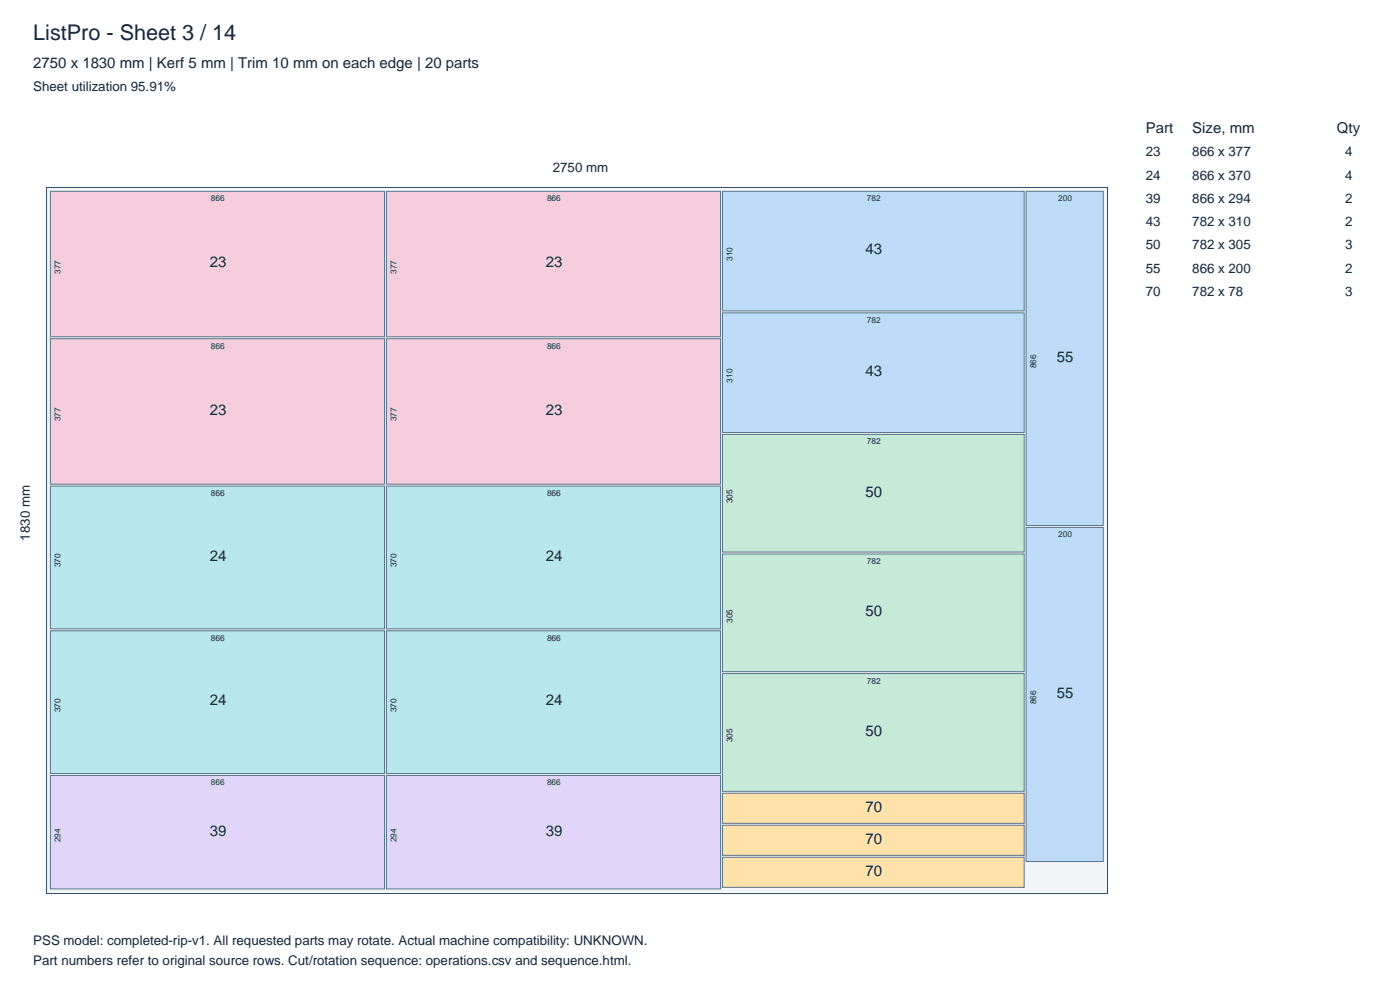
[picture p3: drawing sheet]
<svg xmlns="http://www.w3.org/2000/svg" width="297mm" height="210mm" viewBox="0 0 297 210" stroke-linecap="round" stroke-linejoin="round" font-family="sans-serif">
<defs><g id="words">
<text font-size="4.6" fill="#142638" x="7.1" y="8.5">ListPro - Sheet 3 / 14</text>
<g font-size="3.2" fill="#142638">
<text x="7.1" y="14.5">2750 x 1830 mm | Kerf 5 mm | Trim 10 mm on each edge | 20 parts</text>
<text x="243.1" y="28.2">Part</text>
<text x="252.9" y="28.2">Size, mm</text>
<text x="283.6" y="28.2">Qty</text>
<text x="183.6" y="54">43</text>
<text x="44.5" y="56.7">23</text>
<text x="115.8" y="56.7">23</text>
<text x="224.2" y="76.7">55</text>
<text x="183.6" y="79.8">43</text>
<text x="44.5" y="88">23</text>
<text x="115.8" y="88">23</text>
<text x="183.6" y="105.3">50</text>
<text x="44.5" y="119">24</text>
<text x="115.8" y="119">24</text>
<text x="183.6" y="130.7">50</text>
<text x="44.5" y="149.7">24</text>
<text x="115.8" y="149.7">24</text>
<text x="224.2" y="148">55</text>
<text x="183.6" y="156.1">50</text>
<text x="183.6" y="172.2">70</text>
<text x="44.5" y="177.2">39</text>
<text x="115.8" y="177.2">39</text>
<text x="183.6" y="179">70</text>
<text x="183.6" y="185.7">70</text>
</g>
<g font-size="2.8" fill="#142638">
<text x="7.1" y="19.4">Sheet utilization 95.91%</text>
<text x="243.1" y="33.2">23</text>
<text x="252.9" y="33.2">866 x 377</text>
<text x="285.4" y="33.2">4</text>
<text x="117.3" y="36.6">2750 mm</text>
<text x="243.1" y="38.1">24</text>
<text x="252.9" y="38.1">866 x 370</text>
<text x="285.4" y="38.1">4</text>
<text x="243.1" y="43">39</text>
<text x="243.1" y="48">43</text>
<text x="252.9" y="43">866 x 294</text>
<text x="252.9" y="48">782 x 310</text>
<text x="285.4" y="43">2</text>
<text x="285.4" y="48">2</text>
<text x="243.1" y="52.9">50</text>
<text x="252.9" y="52.9">782 x 305</text>
<text x="285.4" y="52.9">3</text>
<text x="243.1" y="57.9">55</text>
<text x="252.9" y="57.9">866 x 200</text>
<text x="285.4" y="57.9">2</text>
<text x="243.1" y="62.8">70</text>
<text x="252.9" y="62.8">782 x 78</text>
<text x="285.4" y="62.8">3</text>
<text x="6.3" y="114.7" transform="rotate(-90 6.3 114.7)">1830 mm</text>
<text x="7.1" y="200.5">PSS model: completed-rip-v1. All requested parts may rotate. Actual machine compatibility: UNKNOWN.</text>
<text x="7.1" y="204.7">Part numbers refer to original source rows. Cut/rotation sequence: operations.csv and sequence.html.</text>
</g>
<g font-size="1.8" fill="#142638">
<text x="44.8" y="42.7">866</text>
<text x="116" y="42.7">866</text>
<text x="183.9" y="42.7">782</text>
<text x="224.5" y="42.7">200</text>
<text x="12.8" y="58.1" transform="rotate(-90 12.8 58.1)">377</text>
<text x="84.1" y="58.1" transform="rotate(-90 84.1 58.1)">377</text>
<text x="155.4" y="55.4" transform="rotate(-90 155.4 55.4)">310</text>
<text x="183.9" y="68.5">782</text>
<text x="44.8" y="74">866</text>
<text x="116" y="74">866</text>
<text x="155.4" y="81.2" transform="rotate(-90 155.4 81.2)">310</text>
<text x="219.8" y="78.1" transform="rotate(-90 219.8 78.1)">866</text>
<text x="12.8" y="89.4" transform="rotate(-90 12.8 89.4)">377</text>
<text x="84.1" y="89.4" transform="rotate(-90 84.1 89.4)">377</text>
<text x="183.9" y="94.3">782</text>
<text x="44.8" y="105.2">866</text>
<text x="116" y="105.2">866</text>
<text x="155.4" y="106.7" transform="rotate(-90 155.4 106.7)">305</text>
<text x="224.5" y="114">200</text>
<text x="183.9" y="119.6">782</text>
<text x="12.8" y="120.4" transform="rotate(-90 12.8 120.4)">370</text>
<text x="84.1" y="120.4" transform="rotate(-90 84.1 120.4)">370</text>
<text x="44.8" y="135.9">866</text>
<text x="116" y="135.9">866</text>
<text x="155.4" y="132.1" transform="rotate(-90 155.4 132.1)">305</text>
<text x="183.9" y="145">782</text>
<text x="219.8" y="149.4" transform="rotate(-90 219.8 149.4)">866</text>
<text x="12.8" y="151.1" transform="rotate(-90 12.8 151.1)">370</text>
<text x="84.1" y="151.1" transform="rotate(-90 84.1 151.1)">370</text>
<text x="155.4" y="157.5" transform="rotate(-90 155.4 157.5)">305</text>
<text x="44.8" y="166.6">866</text>
<text x="116" y="166.6">866</text>
<text x="12.8" y="178.6" transform="rotate(-90 12.8 178.6)">294</text>
<text x="84.1" y="178.6" transform="rotate(-90 84.1 178.6)">294</text>
</g>
</g></defs>
<path d="M9.9 39.8h225v149.7h-225z" fill="#f2f5f7" stroke="#334d66" stroke-width=".21"/>
<g fill="#f6cddd" stroke="#59758c" stroke-width=".21">
<path d="M10.7 40.6h70.9v30.8h-70.9z"/>
<path d="M10.7 71.8h70.9v30.9h-70.9z"/>
</g>
<g fill="#b8e7ed" stroke="#59758c" stroke-width=".21">
<path d="M10.7 103.1h70.9v30.3h-70.9z"/>
<path d="M10.7 133.8h70.9v30.3h-70.9z"/>
</g>
<path d="M10.7 164.5h70.9v24.1h-70.9z" fill="#e1d5f9" stroke="#59758c" stroke-width=".21"/>
<g fill="#f6cddd" stroke="#59758c" stroke-width=".21">
<path d="M82 40.6h70.9v30.8h-70.9z"/>
<path d="M82 71.8h70.9v30.9h-70.9z"/>
</g>
<g fill="#b8e7ed" stroke="#59758c" stroke-width=".21">
<path d="M82 103.1h70.9v30.3h-70.9z"/>
<path d="M82 133.8h70.9v30.3h-70.9z"/>
</g>
<path d="M82 164.5h70.9v24.1h-70.9z" fill="#e1d5f9" stroke="#59758c" stroke-width=".21"/>
<g fill="#bedcf8" stroke="#59758c" stroke-width=".21">
<path d="M153.3 40.6h64v25.4h-64z"/>
<path d="M153.3 66.4h64v25.3h-64z"/>
</g>
<g fill="#c6ead7" stroke="#59758c" stroke-width=".21">
<path d="M153.3 92.1h64v25h-64z"/>
<path d="M153.3 117.5h64v25h-64z"/>
<path d="M153.3 142.9h64v25h-64z"/>
</g>
<g fill="#ffe2aa" stroke="#59758c" stroke-width=".21">
<path d="M153.3 168.3h64v6.3h-64z"/>
<path d="M153.3 175.1h64v6.3h-64z"/>
<path d="M153.3 181.8h64v6.4h-64z"/>
</g>
<g fill="#bedcf8" stroke="#59758c" stroke-width=".21">
<path d="M217.7 40.6h16.3v70.9h-16.3z"/>
<path d="M217.7 111.9h16.3v70.8h-16.3z"/>
</g>
<use href="#words"/>
</svg>
